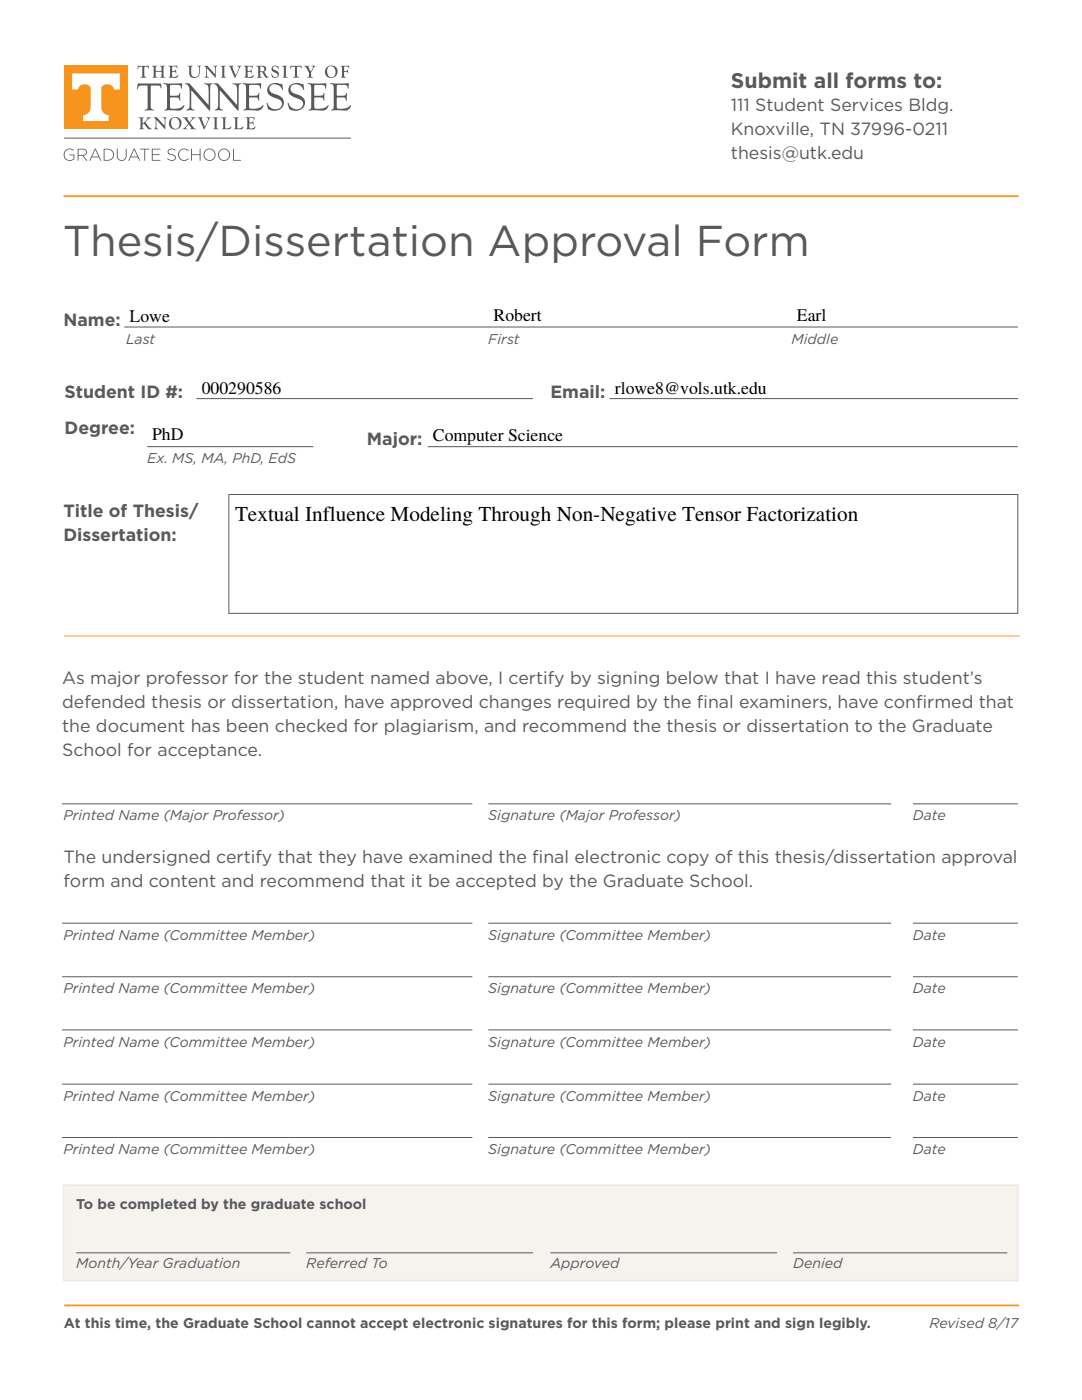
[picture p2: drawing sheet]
<svg xmlns="http://www.w3.org/2000/svg" width="216mm" height="279mm" viewBox="0 0 216 279" stroke-linecap="round" stroke-linejoin="round" font-family="sans-serif">
<defs><g id="words">
<text font-size="8.6" fill="#58595b" x="12.6" y="51">Thesis/Dissertation Approval Form</text>
<text font-size="4.2" fill="#58595b" x="145.9" y="17.5">Submit all forms to:</text>
<text font-size="4.2" x="46.9" y="103.9">Textual Influence Modeling Through Non-Negative Tensor Factorization</text>
<g font-size="3.5" fill="#58595b">
<text x="145.9" y="22.2">111 Student Services Bldg.</text>
<text x="145.9" y="27">Knoxville, TN 37996-0211</text>
<text x="145.9" y="31.8">thesis@utk.edu</text>
<text x="12.7" y="65.1">Name: Lowe</text>
<text x="12.9" y="79.4">Student ID #:</text>
<text x="109.8" y="79.4">Email: rlowe8@vols.utk.edu</text>
<text x="12.9" y="86.5">Degree:</text>
<text x="73.2" y="88.9">Major:</text>
<text x="12.7" y="103.2">Title of Thesis/</text>
<text x="12.7" y="107.9">Dissertation:</text>
<text x="12.4" y="136.5">As major professor for the student named above, I certify by signing below that I have read this student’s</text>
<text x="12.4" y="141.3">defended thesis or dissertation, have approved changes required by the fi nal examiners, have confi rmed that</text>
<text x="12.4" y="146">the document has been checked for plagiarism, and recommend the thesis or dissertation to the Graduate</text>
<text x="12.4" y="150.8">School for acceptance.</text>
<text x="12.7" y="172.2">The undersigned certify that they have examined the fi nal electronic copy of this thesis/dissertation approval</text>
<text x="12.7" y="177">form and content and recommend that it be accepted by the Graduate School.</text>
</g>
<g font-size="3.5">
<text x="98.5" y="64.2">Robert</text>
<text x="159" y="64.2">Earl</text>
<text x="40.3" y="78.5">000290586</text>
<text x="30.3" y="87.9">PhD</text>
<text x="86.4" y="87.9">Computer Science</text>
</g>
<g font-size="2.8" fill="#58595b">
<text x="25.2" y="68.7">Last</text>
<text x="97.4" y="68.7">First</text>
<text x="158" y="68.7">Middle</text>
<text x="29.4" y="92.5">Ex. MS, MA, PhD, EdS</text>
<text x="12.7" y="163.7">Printed Name (Major Professor)</text>
<text x="97.4" y="163.7">Signature (Major Professor)</text>
<text x="182.2" y="163.7">Date</text>
<text x="12.7" y="187.6">Printed Name (Committee Member)</text>
<text x="97.4" y="187.6">Signature (Committee Member)</text>
<text x="182.2" y="187.6">Date</text>
<text x="12.7" y="198.2">Printed Name (Committee Member)</text>
<text x="97.4" y="198.2">Signature (Committee Member)</text>
<text x="182.2" y="198.2">Date</text>
<text x="12.7" y="208.9">Printed Name (Committee Member)</text>
<text x="97.4" y="208.9">Signature (Committee Member)</text>
<text x="182.2" y="208.9">Date</text>
<text x="12.7" y="219.7">Printed Name (Committee Member)</text>
<text x="97.4" y="219.7">Signature (Committee Member)</text>
<text x="182.2" y="219.7">Date</text>
<text x="12.7" y="230.3">Printed Name (Committee Member)</text>
<text x="97.4" y="230.3">Signature (Committee Member)</text>
<text x="182.2" y="230.3">Date</text>
<text x="15.2" y="241.3">To be completed by the graduate school</text>
<text x="15.2" y="253">Month/Year Graduation</text>
<text x="61.1" y="253">Referred To</text>
<text x="109.8" y="253">Approved</text>
<text x="158.3" y="253">Denied</text>
<text x="12.8" y="265.1">At this time, the Graduate School cannot accept electronic signatures for this form; please print and sign legibly.</text>
<text x="185.5" y="265.1">Revised 8/17</text>
</g>
</g></defs>
<path d="M12.8 27.6h57.2" fill="none" stroke="#58595b" stroke-width=".2"/>
<g fill="#58595b">
<path d="M27.5 16.7l-.1 1.1a.82 .82 0 0 1 .8-.7l1.2 .1 .1 4.1a.63 .63 0 0 1-.7 .7l1.8 .1 .1-.2a.64 .64 0 0 1-.6-.7v-4.1h1.7l.3 .5a.61 .61 0 0 0 .1-.8l-.3-.1zM32.7 16.6l-.1 .1a.75 .75 0 0 1 .7 1v3.6a.53 .53 0 0 1-.5 .6l.1 .2 1.4-.1a2.45 2.45 0 0 0 2.2-.3l.3-.7a2.66 2.66 0 0 1-2.8 .5l-.1-2 1.2-.1a.73 .73 0 0 1 .8 .7v-1.6a.8 .8 0 0 1-1.1 .6h-.8l-.1-2a3.3 3.3 0 0 1 2 0l.3 .6 .1-.8a.23 .23 0 0 0 0-.3 .23 .23 0 0 0-.3 0zM36.9 16.6v.1a1.32 1.32 0 0 1 .9 1.6v2.7a.91 .91 0 0 1-.6 1h1.6a.79 .79 0 0 1-.6-1.1v-2.8l3.5 3.9 .2 .1 .1-4.8v-.3l.4-.3h-1.7a.94 .94 0 0 1 .9 .8v3.4l-3.7-4.2zM42.6 16.6v.1a1.32 1.32 0 0 1 .9 1.6v2.7a.91 .91 0 0 1-.6 1h1.6a.79 .79 0 0 1-.7-1.1l.1-2.8 3.5 3.9 .2 .1v-4.8l.1-.3 .4-.3h-1.7a.94 .94 0 0 1 .9 .8v3.4l-3.7-4.2zM48.4 16.6v.1a.75 .75 0 0 1 .7 1v3.6a.53 .53 0 0 1-.5 .6l.1 .2 1.4-.1a2.44 2.44 0 0 0 2.2-.3l.2-.7a2.65 2.65 0 0 1-2.7 .5l-.1-2 1.2-.1a.74 .74 0 0 1 .8 .7v-1.6a.8 .8 0 0 1-1.2 .6h-.8v-2a3.3 3.3 0 0 1 2 0l.3 .6 .1-.8a.23 .23 0 0 0 0-.3 .23 .23 0 0 0-.3 0zM53.8 17a1.42 1.42 0 0 0-.4 1.4 1.42 1.42 0 0 0 1.1 1l.4 .2a1.22 1.22 0 0 1 1.2 1.7 1.66 1.66 0 0 1-2.8-.8 1.25 1.25 0 0 0 1.5 1.6 1.62 1.62 0 0 0 1.8-1.4 1.62 1.62 0 0 0-1.4-1.8 1.45 1.45 0 0 1-1.5-1.2 1.29 1.29 0 0 1 1.2-.9 1.29 1.29 0 0 1 1.2 .7l.4 .4-.2-1.1h-.2a2.18 2.18 0 0 0-2.3 .2zM58 17a1.42 1.42 0 0 0-.4 1.4 1.42 1.42 0 0 0 1.1 1l.4 .2a1.22 1.22 0 0 1 1.2 1.7 1.66 1.66 0 0 1-2.8-.8 1.25 1.25 0 0 0 1.5 1.6 1.62 1.62 0 0 0 1.8-1.4 1.62 1.62 0 0 0-1.4-1.8 1.44 1.44 0 0 1-1.4-1.2 1.22 1.22 0 0 1 .9-.9 1.22 1.22 0 0 1 1.3 .5l.5 .6-.2-1.1h-.2a2.18 2.18 0 0 0-2.3 .2zM61.4 16.6v.1a.75 .75 0 0 1 .7 1v3.6a.53 .53 0 0 1-.5 .6l.1 .2 1.4-.1a2.44 2.44 0 0 0 2.2-.3l.2-.7a2.66 2.66 0 0 1-2.7 .5l-.1-2 1.2-.1a.74 .74 0 0 1 .8 .7v-1.6a.8 .8 0 0 1-1.2 .6h-.8v-2a3.3 3.3 0 0 1 2 0l.3 .6 .1-.8a.23 .23 0 0 0 0-.3 .23 .23 0 0 0-.3 0zM65.9 16.6v.1a.75 .75 0 0 1 .7 1v3.6a.53 .53 0 0 1-.5 .6l.1 .2 1.4-.1a2.44 2.44 0 0 0 2.2-.3l.2-.7a2.65 2.65 0 0 1-2.8 .5v-2l1.2-.1a.73 .73 0 0 1 .8 .7v-1.6a.8 .8 0 0 1-1.2 .6h-.8v-2a3.3 3.3 0 0 1 2 0l.3 .6 .1-.8a.23 .23 0 0 0 0-.3 .23 .23 0 0 0-.4 0z"/>
<path d="M27.5 13.1v.7a.5 .5 0 0 1 .3-.5 .5 .5 0 0 1 .6 .1v1.8l-.3 .3h1.1l-.4-.4v-1.6a.48 .48 0 0 1 .5-.2 .48 .48 0 0 1 .4 .4v-.1a.27 .27 0 0 0 0-.3 .27 .27 0 0 0-.2-.2zM30.3 13.1l.4 .4v1.7l-.3 .3h1l-.3-.3v-.8l1-.1 .1 .1v.8l-.2 .3h1l-.3-.2-.1-.3v-1.5l.3-.4h-1l.3 .4v.6h-.1h-1v-.6l.2-.4zM33.6 13.1l.3 .2v.3v1.6l-.2 .3h.7a.77 .77 0 0 0 1.2-.6h-.1a.94 .94 0 0 1-1.1 .4l-.1-.4a.42 .42 0 0 1 .3-.6 .42 .42 0 0 1 .5 .4v-.8l-.1 .1a.36 .36 0 0 1-.3 .2 .36 .36 0 0 1-.4-.3v-.4a.5 .5 0 0 1 .5-.3 .5 .5 0 0 1 .5 .4v-.5zM37.4 13.1l.4 .3-.1 1.1a1.05 1.05 0 0 0 1.1 1.1 1.05 1.05 0 0 0 1.1-1.1v-1.2l.2-.2h-.8l.4 .3v.5a1.06 1.06 0 0 1-.8 1.5 .82 .82 0 0 1-.8-1.1l.1-.9 .2-.3zM40.7 13.1l.4 .4v.3v1.3l-.3 .4h.9l-.4-.3v-1.5l1.7 1.8 .1-2.1 .3-.2h-.9a.66 .66 0 0 1 .4 1v.6l-1.5-1.7zM44 13.1l.3 .2 .1 .3-.1 1.6-.2 .3h1l-.3-.2v-.3v-1.6l.2-.3zM45.6 13.1l.3 .3 1 2.2 1-2.2 .3-.3-.9 .1a.4 .4 0 0 1 .4 .2 .4 .4 0 0 1-.1 .4l-.6 1.2-.6-1.5 .2-.4zM48.6 13.1l.3 .2 .1 .3v1.5l-.2 .4h.7a.77 .77 0 0 0 1.1-.6 .94 .94 0 0 1-1.1 .4l-.1-.4a.42 .42 0 0 1 .3-.6 .42 .42 0 0 1 .5 .4v-.8l-.1 .1a.36 .36 0 0 1-.4 .2 .36 .36 0 0 1-.3-.3v-.4a.5 .5 0 0 1 .5-.3 .5 .5 0 0 1 .5 .4v-.5zM51.1 13.1l.4 .3v.3v1.6l-.2 .2h1l-.3-.2-.1-.8a.33 .33 0 0 1 .4-.1 .33 .33 0 0 1 .2 .3l.1 .3a.54 .54 0 0 0 .4 .5 .54 .54 0 0 0 .6-.2h-.1a1.1 1.1 0 0 1-.7-.9l-.1-.1a.65 .65 0 0 0 .4-.9 .65 .65 0 0 0-.9-.3zM52 13.3a.52 .52 0 0 1 .8 .5 .52 .52 0 0 1-.9 .4zM54.4 13.3a.72 .72 0 0 0-.2 .7 .72 .72 0 0 0 .6 .5l.3 .1a.46 .46 0 0 1 .2 .7 .46 .46 0 0 1-.8-.1l-.3-.5-.1 .1a.77 .77 0 0 0 1 .7 .77 .77 0 0 0 .4-1.2l-.5-.3a.43 .43 0 0 1-.5-.3 .43 .43 0 0 1 .2-.5 .43 .43 0 0 1 .6 .2l.3 .5v-.7h-.2a.91 .91 0 0 0-1 .1zM56.3 13.1l.3 .2v.3v1.6l-.2 .3h1l-.3-.2-.1-.3 .1-1.6 .2-.3zM58 13.1v.7a.5 .5 0 0 1 .3-.5 .5 .5 0 0 1 .6 .1l-.1 1.8-.3 .3h1.2l-.4-.4v-1.6a.48 .48 0 0 1 .5-.2 .48 .48 0 0 1 .4 .4v-.1a.27 .27 0 0 0 0-.3 .27 .27 0 0 0-.3-.2zM60.7 13.1l.2 .2a2.66 2.66 0 0 1 .7 1.9l-.3 .3h1.2l-.4-.3v-.8a1.99 1.99 0 0 1 .9-1.3l-.9 .1a.3 .3 0 0 1 .3 .1 .3 .3 0 0 1 0 .3l-.4 .6-.4-.8 .1-.3zM64.8 14.3a1.26 1.26 0 0 0 2.5 0 1.26 1.26 0 0 0-2.5 0zM65.5 13.5a.98 .98 0 0 1 1.2 0 .98 .98 0 0 1 .2 1.2 .82 .82 0 0 1-.9 .7 .82 .82 0 0 1-.7-.9v-.6zM67.9 13.1l.3 .2 .1 .3-.1 1.6-.2 .3h1.1a.68 .68 0 0 1-.4-.9 .39 .39 0 0 1 .4-.3 .39 .39 0 0 1 .3 .4v-.9a.43 .43 0 0 1-.3 .4 .43 .43 0 0 1-.4-.2v-.6a.58 .58 0 0 1 .9 .3v-.6z"/>
<path d="M27.7 23.4l.3 .4v1.7l-.2 .3h1a.68 .68 0 0 1-.2-1.1l.5 .4a.99 .99 0 0 0 1.2 .7v-.1a2.56 2.56 0 0 1-1.2-1.4l1.1-.8-1-.1 .2 .1a1.62 1.62 0 0 1-.9 1.1v-.9l.2-.3zM30.6 23.4l.3 .2a2.6 2.6 0 0 1 .1 1.8l-.2 .4h.8l-.3-.3-.1-1.5 1.8 1.8v-2.1l.3-.3h-.9a.66 .66 0 0 1 .5 1l-.1 .6-1.5-1.6zM33.7 24.6a1.26 1.26 0 0 0 2.5 0 1.26 1.26 0 0 0-2.5 0zM34.3 23.8a.98 .98 0 0 1 1.2 0 .98 .98 0 0 1 .3 1.2 .82 .82 0 0 1-.9 .7 .82 .82 0 0 1-.7-.9v-.6zM36.5 23.4l1 1.3-1.1 1.1h1l-.3-.2 .6-.8a.65 .65 0 0 1 .3 .9v.1h1.1a1.87 1.87 0 0 1-1.1-1.2v-.2l1-1h-.9a.23 .23 0 0 1 .2 .2 .23 .23 0 0 1 0 .3l-.4 .4a.64 .64 0 0 1-.5-.7l.2-.2zM39.5 23.4l.3 .3 .9 2.1 1-2.1 .3-.3h-.8a.4 .4 0 0 1 .3 .3 .4 .4 0 0 1-.1 .4l-.5 1.2-.6-1.5 .1-.4zM42.4 23.4l.4 .2v.2v1.7l-.2 .3h1l-.3-.3-.1-.2v-1.7l.3-.2zM44.1 23.4l.3 .2 .1 .2v1.7l-.2 .3h.8a.71 .71 0 0 0 1-.6 .86 .86 0 0 1-1.1 .3l-.1-1.8 .3-.3zM46.6 23.4l.2 .2 .1 .2v1.7l-.2 .3h.8a.71 .71 0 0 0 1-.6 .86 .86 0 0 1-1.1 .3l-.1-1.8 .3-.3zM49 23.4l.3 .2v.3v1.5l-.2 .4h.7a.77 .77 0 0 0 1.2-.6h-.1a.94 .94 0 0 1-1.1 .4l-.1-.4a.42 .42 0 0 1 .3-.6 .42 .42 0 0 1 .5 .4l.1-.9-.2 .1a.36 .36 0 0 1-.3 .3 .36 .36 0 0 1-.4-.3v-.4a.5 .5 0 0 1 .6-.3 .5 .5 0 0 1 .4 .4v-.5z"/>
</g>
<path d="M12.8 13.1h12.7v12.7h-12.7z" fill="#f7941e"/>
<path d="M14.4 14.7h9.5v3.2h-1.2a1.37 1.37 0 0 0-1.1-1.1 1.37 1.37 0 0 0-1.4 .6v4a1.51 1.51 0 0 0 1.5 1.6v1.2h-5.1v-1.2a1.51 1.51 0 0 0 1.5-1.6v-4a1.38 1.38 0 0 0-1.4-.6 1.38 1.38 0 0 0-1.1 1.1h-1.2z" fill="#fff"/>
<g fill="#58595b">
<path d="M13.2 29.9a1.28 1.28 0 0 1 1.6 .1l-.2 .1a1.07 1.07 0 0 0-1.4 .1 1.07 1.07 0 0 0 0 1.5 1.07 1.07 0 0 0 1.5 0v-.7h-.8v-.2h.9v1a1.26 1.26 0 0 1-1.8-.1 1.26 1.26 0 0 1 .2-1.8z"/>
<path d="M23.3 29.7h.2v1.4a.81 .81 0 0 0 .8 .9 .81 .81 0 0 0 .8-.9v-1.4h.2v1.4a.98 .98 0 0 1-1 1 .98 .98 0 0 1-1-1z"/>
<path d="M28 29.7h1.8v.1h-.8v2.3h-.2v-2.3h-.8z"/>
<path d="M30.3 29.7h1.7v.1h-1.5v1h1.3v.1h-1.3v1h1.5v.2h-1.7z"/>
<path d="M33.7 29.8a1.12 1.12 0 0 1 1.3 .1l-.1 .2-.2-.2a.62 .62 0 0 0-.7-.1 .62 .62 0 0 0-.3 .6l.6 .4a.7 .7 0 0 1 .8 .8 .7 .7 0 0 1-1.1 .5l-.7-.4 .2-.1a.84 .84 0 0 0 1.4-.1l-.1-.3-.5-.2a.68 .68 0 0 1-.8-1z"/>
<path d="M36 29.9a1.26 1.26 0 0 1 1.7 .1l-.2 .2a1.05 1.05 0 0 0-1.5-.1 1.05 1.05 0 0 0 0 1.5 1.05 1.05 0 0 0 1.6 0l.1 .1a1.24 1.24 0 0 1-1.9 0 1.24 1.24 0 0 1 .2-1.8z"/>
<path d="M38.1 29.7h.2v1.1h1.5v-1.1h.2v2.4h-.2v-1.1h-1.5v1.1h-.2z"/>
<path d="M46.5 29.7h.2v2.2h1.4v.2h-1.6z"/>
<path d="M15.5 29.7a1.94 1.94 0 0 1 1.7 .2 .68 .68 0 0 1 .1 .8 .68 .68 0 0 1-.6 .4l.7 1h-.2l-.7-1h-.8v1h-.2zM15.7 29.8v1.1h.8a.56 .56 0 0 0 .7-.5 .56 .56 0 0 0-.7-.6z"/>
<path d="M18.9 29.7h.2l1.1 2.4h-.2l-.3-.7h-1.4l-.3 .7h-.2zM19 29.9l-.6 1.3h1.2z"/>
<path d="M20.7 29.7a1.66 1.66 0 0 1 2 .8l.1 .4a1.19 1.19 0 0 1-1.3 1.2h-.8zM20.9 29.8v2.1a1.22 1.22 0 0 0 1.7-1 1.22 1.22 0 0 0-1.7-1.1z"/>
<path d="M26.7 29.7h.2l1.1 2.4h-.2l-.3-.7h-1.4l-.3 .7h-.2zM26.8 29.9l-.7 1.3h1.3z"/>
<path d="M40.6 30.9a1.22 1.22 0 0 1 2.4 0 1.22 1.22 0 0 1-2.4 0zM40.7 30.8a1.05 1.05 0 0 0 2.1 0 1.05 1.05 0 0 0-2.1 0z"/>
<path d="M43.5 30.9a1.22 1.22 0 0 1 2.4 0 1.22 1.22 0 0 1-2.4 0zM43.6 30.8a1.05 1.05 0 0 0 2.1 0 1.05 1.05 0 0 0-2.1 0z"/>
</g>
<path d="M12.7 39.2h190.5M12.8 260.5h190.5" fill="none" stroke="#f7941e" stroke-width=".35"/>
<path d="M24.8 65.3h178.3M39.2 79.6h67.2M121.6 79.6h81.6M29.4 89.1h33.1M45.7 98.7h157.4v23.7h-157.4zM85.3 89.1h117.8M12.4 160.4h81.9M97.4 160.4h80.4M182.2 160.4h20.9M12.4 205.5h81.9M97.4 205.5h80.4M182.2 205.5h20.9" fill="none" stroke="#58595b" stroke-width=".2"/>
<path d="M12.8 126.9h190.7" fill="none" stroke="#f7941e" stroke-width=".2"/>
<path d="M12.7 236.5h190.4v19.1h-190.4z" fill="#f6f3ee" stroke="#efebe1" stroke-width=".35"/>
<g fill="none" stroke="#58595b" stroke-width=".2">
<path d="M12.4 194.9h81.9M12.4 184.2h81.9M97.4 194.9h80.4M97.4 184.2h80.4M182.2 194.9h20.9M182.2 184.2h20.9M12.4 216.4h81.9M97.4 216.4h80.4M182.2 216.4h20.9M12.4 227h81.9M97.4 227h80.4M182.2 227h20.9"/>
<path d="M15.2 250h42.7M61.1 250h45.3M109.8 250h45.3M158.3 250h42.7"/>
</g>
<use href="#words"/>
</svg>
